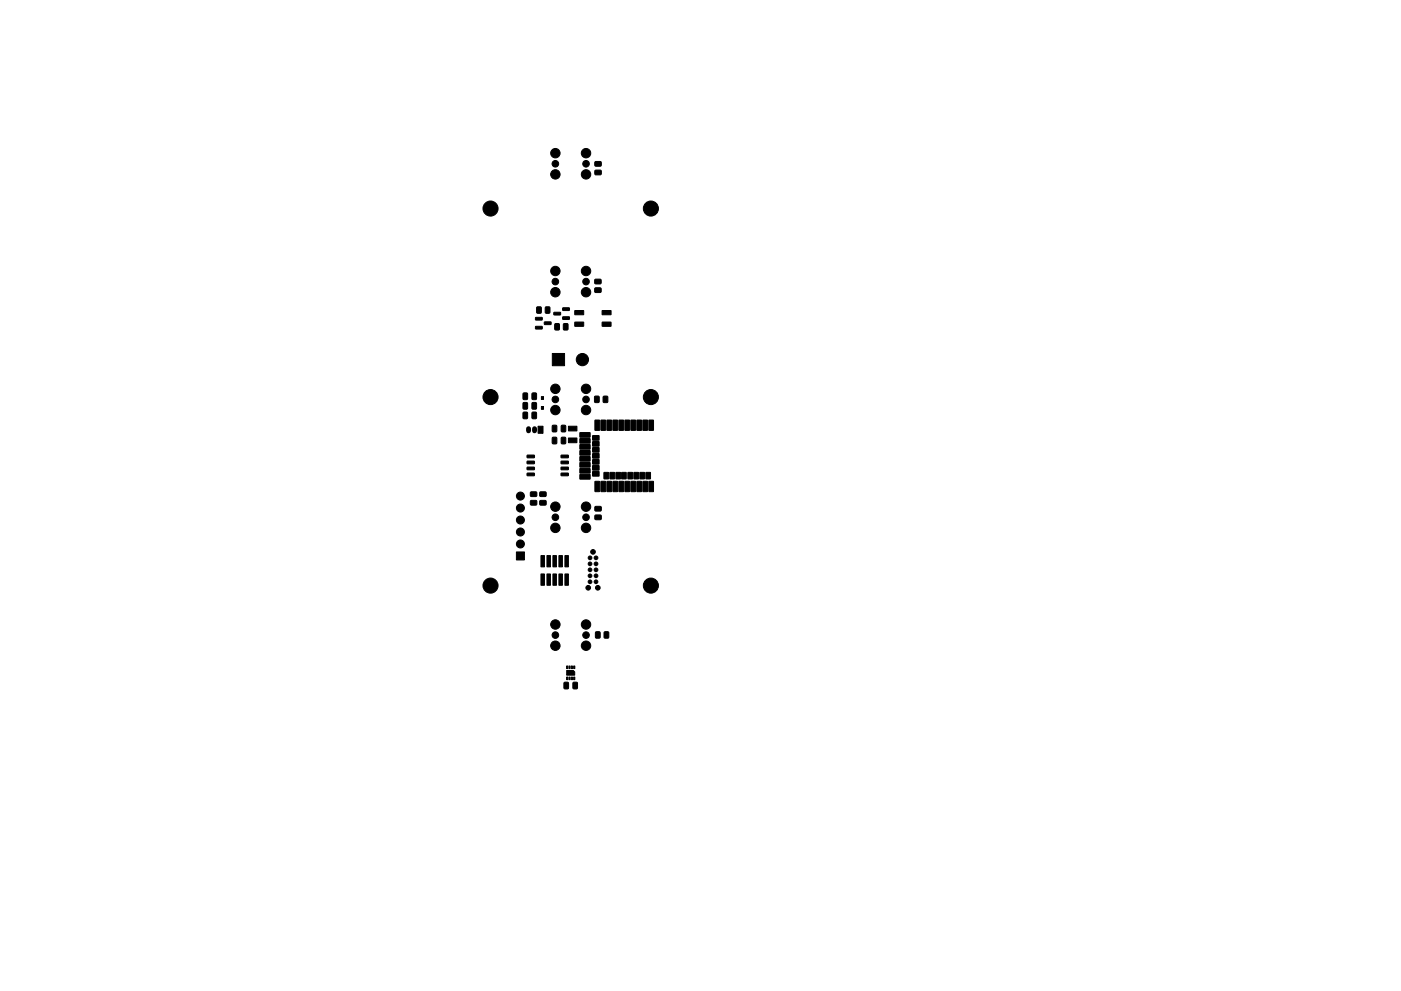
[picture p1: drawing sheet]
<svg xmlns="http://www.w3.org/2000/svg" width="297mm" height="210mm" viewBox="0 0 297 210" stroke-linecap="round" stroke-linejoin="round" font-family="sans-serif">
<g fill="#000" stroke="#000" stroke-width=".21">
<path d="M126.2 36.2l1.1-.1 .2 .2v.7l-.3 .1h-.9l-.2-.2zM126.2 34.3h1.1l.2 .2v.6l-.3 .2h-.9l-.2-.3zM113.6 67.4l1.3-.1 .1 .5-1.4 .1zM113.6 69.3l1.3-.1 .1 .5-1.4 .1zM113.8 65.2l.7-.1 .3 .1v1l-.2 .3h-.6l-.2-.2zM115.4 68.3h1.4l.1 .5-1.4 .1zM115.7 65.2l.7-.1 .2 .1v1l-.1 .3h-.7l-.2-.2zM117.1 75h2.6v2.6h-2.6zM117.7 68.7l.7-.1 .2 .2v1l-.1 .2h-.7l-.2-.1zM117.4 66.3h1.4l.1 .4-1.4 .1zM119.5 68.7l.7-.1 .2 .2v1l-.1 .2h-.6l-.3-.1zM119.3 67.2h1.4v.5l-1.3 .1z"/>
<path d="M119.3 65.3h1.4v.5l-1.3 .1zM121.9 65.9h1.8l.1 .8-1.9 .1zM121.9 68.4l1.8-.1 .1 .9h-1.9zM126.1 61.1h1.2l.2 .2v.6l-.3 .2h-1l-.1-.3zM126.1 59.3l1.2-.1 .2 .3v.6l-.3 .1h-1l-.1-.2zM127.7 68.4l1.8-.1 .1 .9h-1.9zM127.7 65.9h1.8l.1 .8-1.9 .1zM110.9 87.5l.7-.1 .2 .2 .1 1-.2 .2-.6 .1-.2-.2zM111.8 96.6h1.4l.1 .5h-1.5zM111.8 97.9l1.4-.1 .1 .5-1.5 .1zM111.8 99.1h1.4l.1 .5-1.5 .1zM110.9 85.5l.7-.1 .2 .1 .1 1.1-.2 .2h-.6l-.2-.1z"/>
<path d="M110.9 83.4l.7-.1 .2 .2 .1 1-.2 .3h-.6l-.2-.2zM112.8 87.5l.7-.1 .2 .2 .1 1-.2 .2-.6 .1-.2-.2zM112.8 85.5l.7-.1 .2 .1 .1 1.1-.2 .2h-.6l-.2-.1zM112.8 83.4l.7-.1 .2 .2 .1 1-.2 .3h-.6l-.2-.2zM114.1 90.4h1v1.5h-1zM114.8 86.2h.4v.6h-.4zM114.8 84.1h.4v.6h-.4zM117.1 92.8l.7-.1 .2 .2 .1 1-.2 .3h-.6l-.2-.2zM117.1 90.3l.7-.1 .2 .2 .1 1-.2 .2-.6 .1-.2-.2zM119 99.1h1.4l.1 .5-1.5 .1zM119 97.9l1.4-.1 .1 .5-1.5 .1zM119 96.6h1.4l.1 .5h-1.5z"/>
<path d="M119 92.8l.7-.1 .2 .2 .1 1-.2 .3h-.6l-.2-.2zM119 90.3l.7-.1 .2 .2 .1 1-.2 .2-.6 .1-.2-.2zM120.5 90.4h1.8v1h-1.8zM120.5 92.9h1.8v1h-1.8zM123 91.8h2.1v.9l-2.1 .1zM123 93.1l2.1-.1v1h-2.1zM123 94.3h2.1v1h-2.1zM123 95.6h2.1v.9l-2.1 .1zM123 96.9h2.1v.9h-2.1zM123 98.2l2.1-.1v1h-2.1zM123 99.4h2.1v.9l-2.1 .1zM125.7 92.4h1.3v1h-1.3z"/>
<path d="M125.7 93.7h1.3v.9h-1.3zM125.7 95h1.3v.9h-1.3zM125.7 96.2h1.3v1h-1.3zM125.7 97.5h1.3v1h-1.3zM125.7 98.8h1.3v.9h-1.3zM126.2 89.1l.9 .1v2.1h-1zM126.1 84.1l.7-.1 .2 .2 .1 1-.2 .2h-.6l-.2-.1zM127.4 89.1l1 .1-.1 2.1h-.9zM127.9 84.1l.7-.1 .3 .2v1l-.2 .2h-.6l-.2-.1zM128.7 89.1l1 .1-.1 2.1h-.9zM130 89.1l.9 .1v2.1h-1zM131.2 89.1l1 .1-.1 2.1h-.9z"/>
<path d="M132.5 89.1l1 .1-.1 2.1h-.9zM133.8 89.1l.9 .1v2.1h-.9zM135 89.1l1 .1v2.1h-1zM136.3 89.1l1 .1-.1 2.1h-.9zM137.6 89.1l1 .1-.1 2.1h-.9zM109.5 117.1h1.7v1.7h-1.7zM111.8 100.4h1.4l.1 .5h-1.5zM112.5 104.4h1.2l.1 .2v.6l-.2 .2-1-.1-.2-.2zM112.5 106.2h1.2l.1 .2v.6l-.2 .2h-1l-.2-.3zM114.7 117.9h.7v2.4h-.7zM114.5 104.4h1.2l.1 .2v.6l-.2 .2-1-.1-.2-.2zM114.5 106.2h1.2l.1 .2v.6l-.2 .2h-1l-.2-.3z"/>
<path d="M116 117.9h.7v2.4h-.7zM117.2 117.9h.8v2.4h-.8zM118.5 117.9h.7v2.4h-.7zM119 100.4h1.4l.1 .5h-1.5zM119.8 117.9h.7v2.4h-.7zM123 100.7h2.1v.9l-2.1 .1zM125.7 100.1h1.3v.9h-1.3zM126.2 102.1l.9 .1v2.1h-1zM126.2 107.5l1.1-.1 .2 .3v.6l-.3 .1h-.9l-.2-.2zM126.2 109.3h1.1l.2 .2v.6l-.3 .2h-.9l-.2-.3zM128.1 100.2h.9v1.4h-.9zM127.4 102.1l1 .1-.1 2.1h-.9z"/>
<path d="M129.3 100.2h1v1.4h-1zM128.7 102.1l1 .1-.1 2.1h-.9zM130.6 100.2h.9v1.4h-.9zM130 102.1l.9 .1v2.1h-1zM131.8 100.2h1v1.4h-1zM131.2 102.1l1 .1-.1 2.1h-.9zM133.1 100.2h1v1.4h-1zM132.5 102.1l1 .1-.1 2.1h-.9zM134.4 100.2h1v1.4h-1zM133.8 102.1l.9 .1v2.1h-.9zM135.7 100.2h.9v1.4h-.9zM135 102.1l1 .1v2.1h-1z"/>
<path d="M137 100.2h.9v1.4h-.9zM136.3 102.1l1 .1-.1 2.1h-.9zM137.6 102.1l1 .1-.1 2.1h-.9zM114.7 121.8h.7v2.4h-.7zM116 121.8h.7v2.4h-.7zM117.2 121.8h.8v2.4h-.8zM118.5 121.8h.7v2.4h-.7zM119.8 121.8h.7v2.4h-.7zM126.3 134.1l.7-.1 .2 .2 .1 1-.2 .2h-.6l-.2-.1zM128.1 134.1l.7-.1 .3 .2v1l-.2 .2h-.6l-.2-.1zM120.1 143.6h.3v.6h-.3zM120.1 142.2h1.4l.3 .3v.7h-1.7z"/>
<path d="M120.1 141.3h.3v.5h-.3zM119.6 144.8l.7-.1 .2 .2v1l-.1 .3h-.6l-.2-.2zM120.6 141.3h.3v.5h-.3zM120.6 143.6h.3v.6h-.3zM121.1 141.3h.3v.5h-.3zM121.1 143.6h.3v.6h-.3zM121.6 141.3h.3v.5h-.3zM121.6 143.6h.3v.6h-.3zM121.5 144.8l.7-.1 .2 .2 .1 1-.2 .3h-.6l-.2-.2z"/>
<circle cx="117.7" cy="34.7" r=".7"/>
<circle cx="117.7" cy="37" r="1"/>
<circle cx="117.8" cy="32.5" r="1"/>
<circle cx="124.2" cy="34.7" r=".7"/>
<circle cx="124.2" cy="37" r="1"/>
<circle cx="124.2" cy="32.5" r="1"/>
<circle cx="104" cy="44.2" r="1.6"/>
<circle cx="117.8" cy="57.5" r="1"/>
<circle cx="117.8" cy="59.7" r=".7"/>
<circle cx="124.2" cy="57.5" r="1"/>
<circle cx="124.2" cy="59.7" r=".7"/>
<circle cx="138" cy="44.2" r="1.6"/>
<circle cx="117.8" cy="62" r="1"/>
<circle cx="123.5" cy="76.3" r="1.3"/>
<circle cx="124.2" cy="62" r="1"/>
<circle cx="104" cy="84.2" r="1.6"/>
<circle cx="117.7" cy="82.5" r="1"/>
<circle cx="117.8" cy="84.7" r=".7"/>
<circle cx="117.8" cy="87" r="1"/>
<circle cx="124.2" cy="82.5" r="1"/>
<circle cx="124.2" cy="84.7" r=".7"/>
<circle cx="124.2" cy="87" r="1"/>
<circle cx="138" cy="84.2" r="1.6"/>
<circle cx="110.3" cy="105.3" r=".85"/>
<circle cx="110.3" cy="107.8" r=".85"/>
<circle cx="110.3" cy="110.3" r=".85"/>
<circle cx="110.3" cy="115.4" r=".85"/>
<circle cx="110.3" cy="112.9" r=".85"/>
<circle cx="117.7" cy="107.5" r="1"/>
<circle cx="117.8" cy="112" r="1"/>
<circle cx="117.8" cy="109.7" r=".7"/>
<circle cx="124.2" cy="107.5" r="1"/>
<circle cx="124.2" cy="112" r="1"/>
<circle cx="124.2" cy="109.7" r=".7"/>
<circle cx="125.1" cy="118.4" r=".39"/>
<circle cx="125.1" cy="119.6" r=".39"/>
<circle cx="125.7" cy="117.1" r=".5"/>
<circle cx="126.4" cy="119.6" r=".39"/>
<circle cx="126.4" cy="118.4" r=".39"/>
<circle cx="104" cy="124.2" r="1.6"/>
<circle cx="117.7" cy="134.7" r=".7"/>
<circle cx="117.8" cy="137" r="1"/>
<circle cx="117.8" cy="132.5" r="1"/>
<circle cx="124.2" cy="134.7" r=".7"/>
<circle cx="124.2" cy="137" r="1"/>
<circle cx="124.2" cy="132.5" r="1"/>
<circle cx="124.7" cy="124.7" r=".5"/>
<circle cx="125.1" cy="120.9" r=".39"/>
<circle cx="125.1" cy="123.4" r=".39"/>
<circle cx="125.1" cy="122.2" r=".39"/>
<circle cx="126.4" cy="123.4" r=".39"/>
<circle cx="126.4" cy="120.9" r=".39"/>
<circle cx="126.4" cy="122.2" r=".39"/>
<circle cx="126.7" cy="124.7" r=".5"/>
<circle cx="138" cy="124.2" r="1.6"/>
</g>
<path d="M112.1 91v.4M113.3 91v.4" fill="none" stroke="#000" stroke-width="1.1"/>
</svg>
